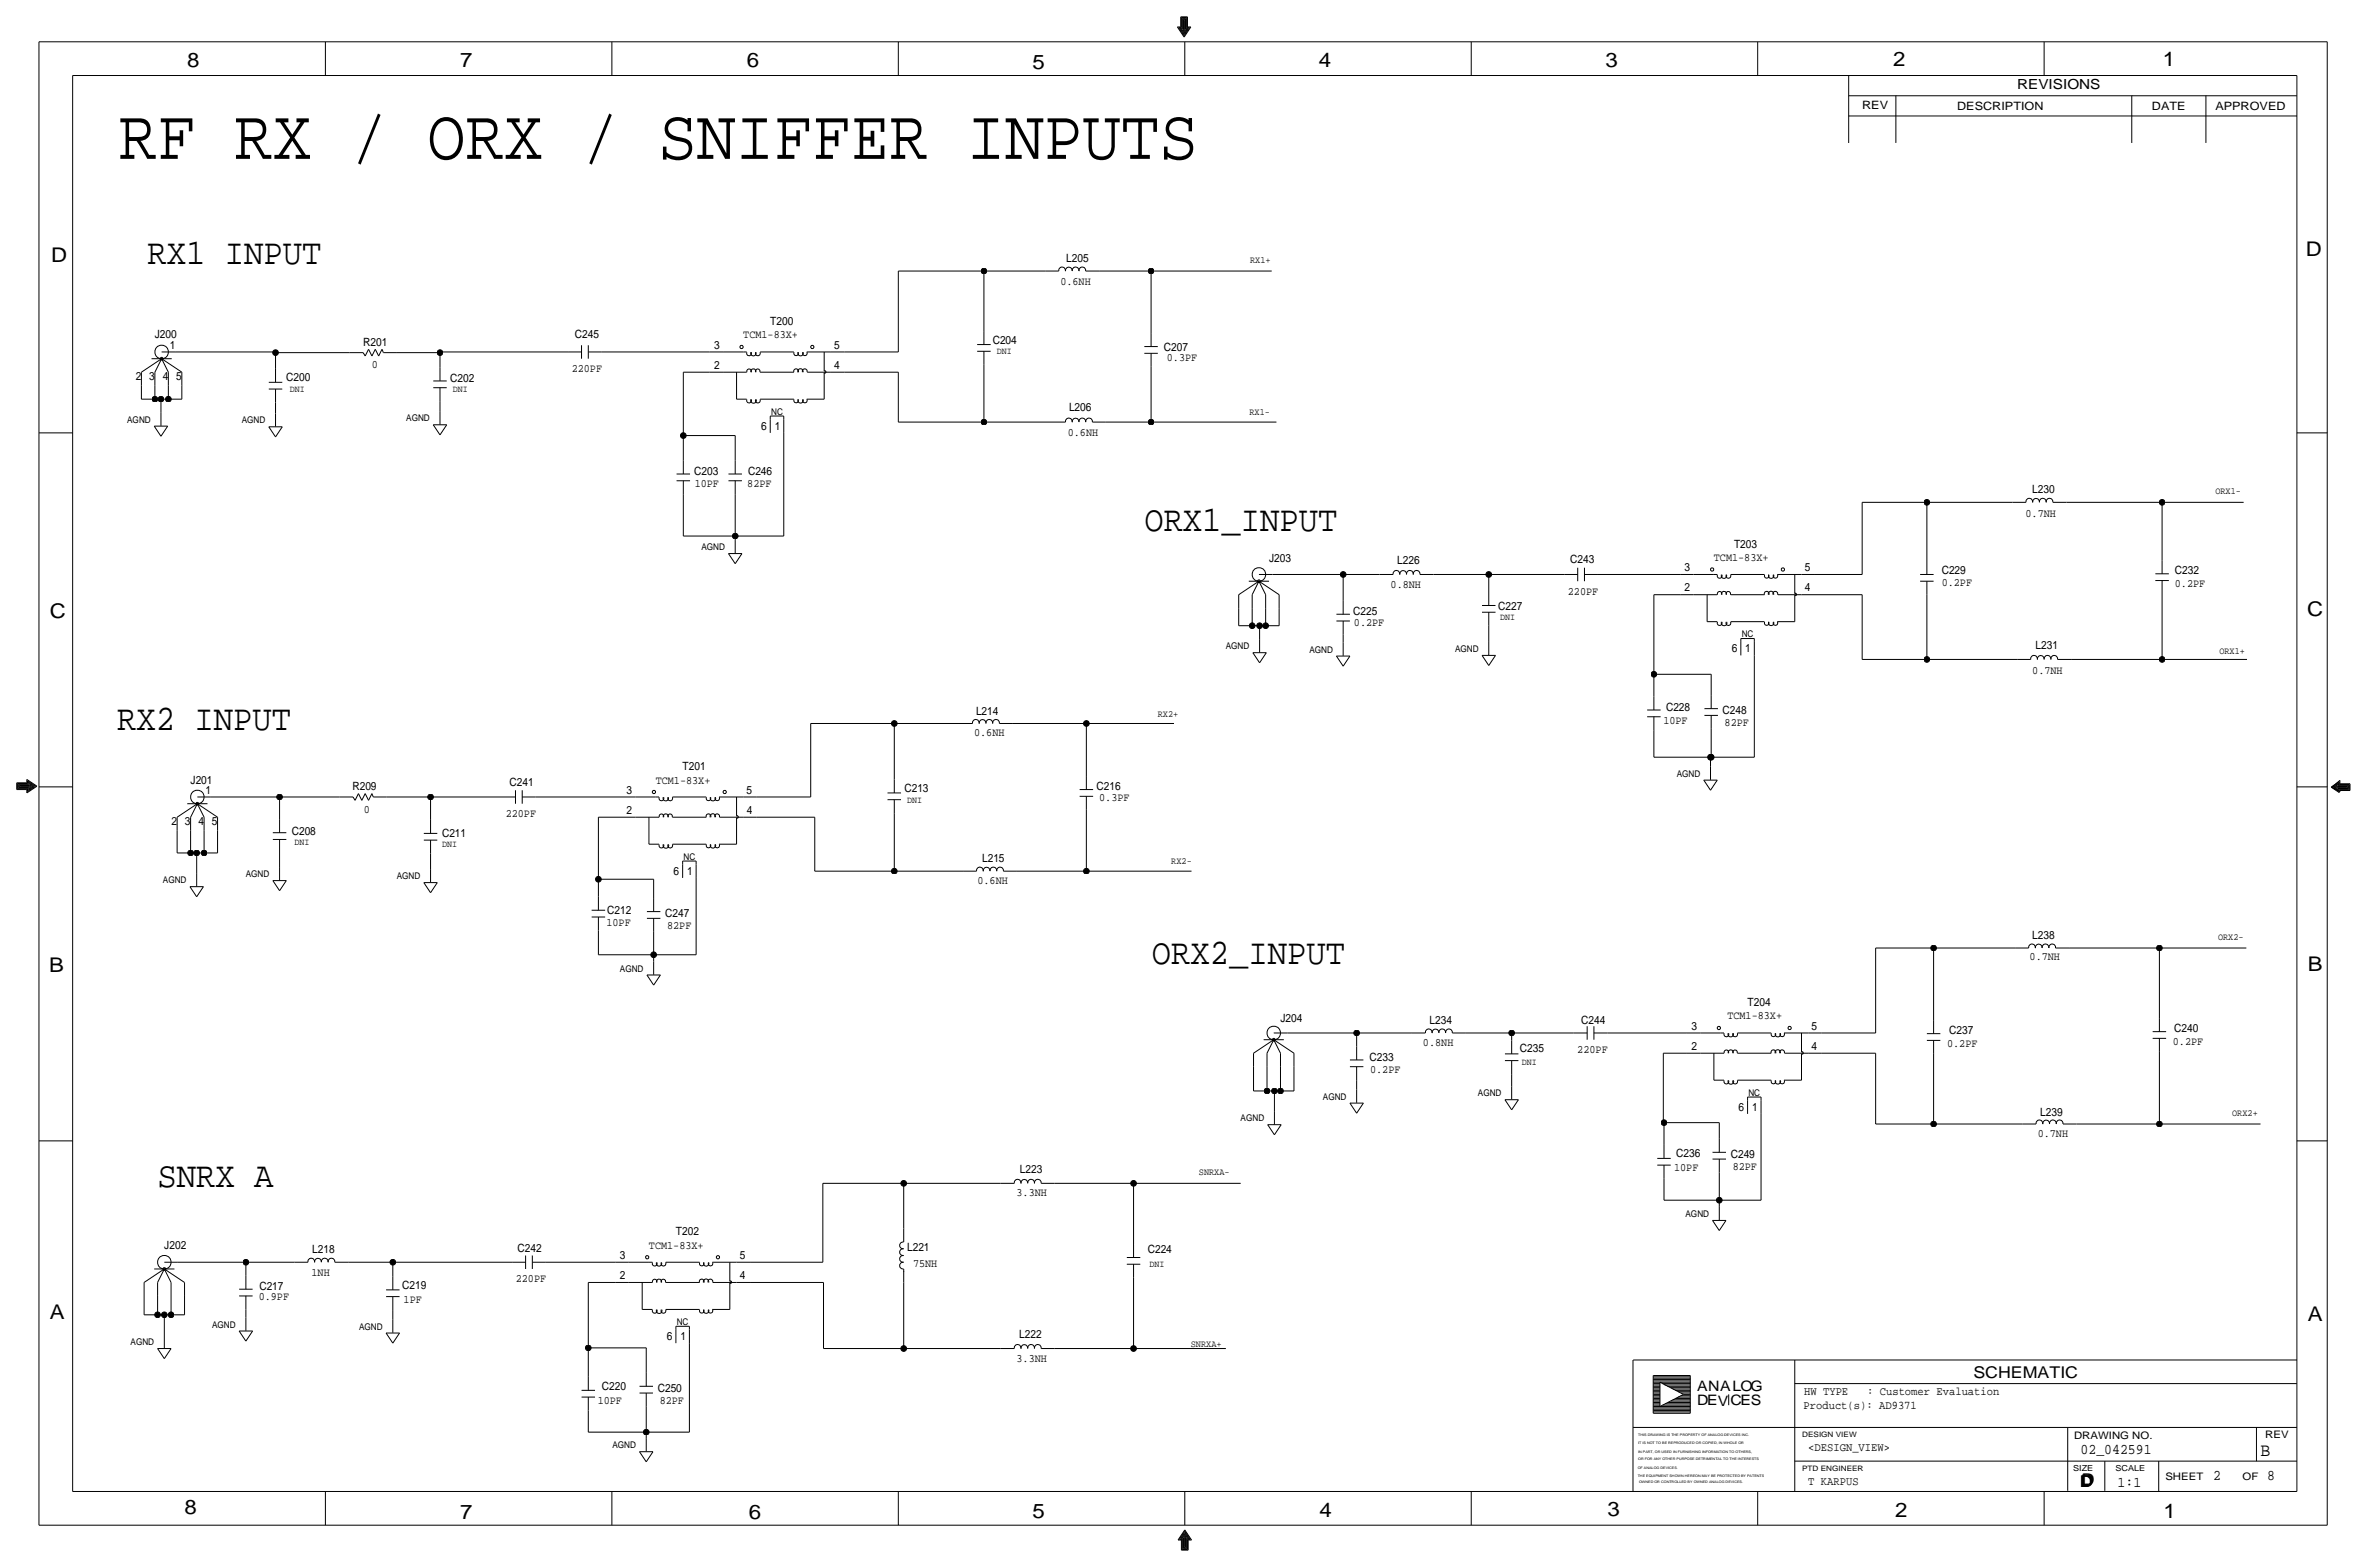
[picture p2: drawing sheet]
<svg xmlns="http://www.w3.org/2000/svg" width="892mm" height="590mm" viewBox="0 0 892 590" stroke-linecap="round" stroke-linejoin="round" font-family="sans-serif">
<defs><g id="words">
<text font-size="27.1" x="44.8" y="59.8">RF RX / ORX / SNIFFER INPUTS</text>
<g font-size="13.6">
<text x="55.6" y="99.6">RX1 INPUT</text>
<text x="431.2" y="200.1">ORX1_INPUT</text>
<text x="44.1" y="275.1">RX2 INPUT</text>
<text x="434" y="363.2">ORX2_INPUT</text>
<text x="59.4" y="447">SNRX A</text>
</g>
<g font-size="7.6">
<text x="70.6" y="25.4">8</text>
<text x="173.4" y="25.4">7</text>
<text x="281.4" y="25.1">6</text>
<text x="389.1" y="26.2">5</text>
<text x="497" y="25.4">4</text>
<text x="605" y="25.1">3</text>
<text x="713.4" y="24.9">2</text>
<text x="815" y="24.9">1</text>
<text x="19.3" y="98.8">D</text>
<text x="868.9" y="96.5">D</text>
<text x="18.8" y="232.7">C</text>
<text x="869.4" y="232.1">C</text>
<text x="869.6" y="365.8">B</text>
<text x="18.5" y="366">B</text>
<text x="18.8" y="496.8">A</text>
<text x="869.6" y="497.6">A</text>
<text x="69.6" y="570.5">8</text>
<text x="173.4" y="572.3">7</text>
<text x="282.2" y="572.3">6</text>
<text x="389.1" y="571.7">5</text>
<text x="497.3" y="571.5">4</text>
<text x="605.7" y="571.2">3</text>
<text x="714.2" y="571.5">2</text>
<text x="815.3" y="572">1</text>
</g>
<text font-size="7" x="851.9" y="548.4">B</text>
<g font-size="6.1">
<text x="743.7" y="518.9">SCHEMATIC</text>
<text x="783.8" y="560.3">D</text>
<text x="784.3" y="559.8">D</text>
</g>
<g font-size="5.6">
<text x="784" y="547.9">02_042591</text>
<text x="834.1" y="557.5">2</text>
<text x="854.4" y="557.5">8</text>
<text x="798" y="560.1">1:1</text>
</g>
<g font-size="5.4">
<text x="639.5" y="524.2">ANALOG</text>
<text x="639.5" y="529.3">DEV</text>
<text x="652.1" y="529.3">CES</text>
</g>
<text font-size="5.2" x="760.2" y="33.5">REVISIONS</text>
<g font-size="4.4">
<text x="679.9" y="525.5">HW TYPE</text>
<text x="703.6" y="525.5">: Customer Evaluation</text>
<text x="679.7" y="530.9">Product(s): AD9371</text>
<text x="681.4" y="546.6">&lt;DESIGN_VIEW&gt;</text>
<text x="681.4" y="559.3">T KARPUS</text>
</g>
<g font-size="4.3">
<text x="701.8" y="41.1">REV</text>
<text x="737.6" y="41.4">DESCRIPTION</text>
<text x="811" y="41.4">DATE</text>
<text x="834.8" y="41.4">APPROVED</text>
<text x="401.8" y="98.8">L205</text>
<text x="399.6" y="107.2">0.6NH</text>
<text x="290.3" y="122.4">T200</text>
<text x="58.4" y="127.5">J200</text>
<text x="64" y="131.6">1</text>
<text x="136.9" y="130.3">R201</text>
<text x="216.6" y="127.5">C245</text>
<text x="269.1" y="131.3">3</text>
<text x="280.1" y="127.5">TCM1-83X+</text>
<text x="314.4" y="131.3">5</text>
<text x="374.1" y="129.5">C204</text>
<text x="438.6" y="132.1">C207</text>
<text x="439.7" y="135.9">0.3PF</text>
<text x="51.2" y="143.3">2</text>
<text x="56.2" y="143.3">3</text>
<text x="61.3" y="143.3">4</text>
<text x="66.4" y="143.3">5</text>
<text x="107.9" y="143.5">C200</text>
<text x="140.2" y="138.7">0</text>
<text x="215.5" y="140.2">220PF</text>
<text x="269.1" y="138.9">2</text>
<text x="314.4" y="138.9">4</text>
<text x="169.6" y="144">C202</text>
<text x="402.9" y="154.7">L206</text>
<text x="286.9" y="161.8">6</text>
<text x="292" y="161.8">1</text>
<text x="402.4" y="164.1">0.6NH</text>
<text x="261.6" y="179.1">C203</text>
<text x="281.9" y="179.1">C246</text>
<text x="261.8" y="183.6">10PF</text>
<text x="281.6" y="183.6">82PF</text>
<text x="765.8" y="185.7">L230</text>
<text x="763.3" y="194.8">0.7NH</text>
<text x="653.5" y="206.2">T203</text>
<text x="478.2" y="211.8">J203</text>
<text x="526.6" y="212.3">L226</text>
<text x="591.8" y="212.1">C243</text>
<text x="634.9" y="215.1">3</text>
<text x="645.9" y="211.3">TCM1-83X+</text>
<text x="680.2" y="215.1">5</text>
<text x="524.1" y="221.5">0.8NH</text>
<text x="731.7" y="220.7">0.2PF</text>
<text x="731.7" y="216.2">C229</text>
<text x="819.6" y="221.2">0.2PF</text>
<text x="819.6" y="216.2">C232</text>
<text x="590.9" y="224">220PF</text>
<text x="634.8" y="222.8">2</text>
<text x="680.2" y="222.8">4</text>
<text x="510" y="231.6">C225</text>
<text x="564.6" y="229.6">C227</text>
<text x="510.2" y="236">0.2PF</text>
<text x="652.6" y="245.6">6</text>
<text x="657.7" y="245.6">1</text>
<text x="767.1" y="244.6">L231</text>
<text x="765.9" y="253.7">0.7NH</text>
<text x="367.8" y="269.2">L214</text>
<text x="627.8" y="268">C228</text>
<text x="649.2" y="269">C248</text>
<text x="626.8" y="272.8">10PF</text>
<text x="649.9" y="273.6">82PF</text>
<text x="367.1" y="277.1">0.6NH</text>
<text x="257.2" y="290.1">T201</text>
<text x="71.8" y="295.1">J201</text>
<text x="77.4" y="299.2">1</text>
<text x="132.8" y="297.7">R209</text>
<text x="192" y="296.2">C241</text>
<text x="236.1" y="299">3</text>
<text x="247.1" y="295.2">TCM1-83X+</text>
<text x="281.4" y="299">5</text>
<text x="340.8" y="298.4">C213</text>
<text x="413.2" y="297.4">C216</text>
<text x="414.2" y="301.8">0.3PF</text>
<text x="64.6" y="310.9">2</text>
<text x="69.7" y="310.9">3</text>
<text x="74.8" y="310.9">4</text>
<text x="79.9" y="310.9">5</text>
<text x="137.1" y="306.3">0</text>
<text x="190.6" y="307.8">220PF</text>
<text x="236.1" y="306.6">2</text>
<text x="281.4" y="306.6">4</text>
<text x="109.9" y="314.5">C208</text>
<text x="166.6" y="315.2">C211</text>
<text x="253.9" y="329.4">6</text>
<text x="258.9" y="329.4">1</text>
<text x="370.1" y="324.9">L215</text>
<text x="368.4" y="333">0.6NH</text>
<text x="228.8" y="344.4">C212</text>
<text x="250.7" y="345.4">C247</text>
<text x="228.5" y="349">10PF</text>
<text x="251.4" y="350">82PF</text>
<text x="765.8" y="353.6">L238</text>
<text x="764.9" y="361.7">0.7NH</text>
<text x="658.6" y="379">T204</text>
<text x="482.5" y="385.1">J204</text>
<text x="538.8" y="385.8">L234</text>
<text x="595.8" y="385.6">C244</text>
<text x="637.4" y="387.9">3</text>
<text x="651" y="384">TCM1-83X+</text>
<text x="682.7" y="387.9">5</text>
<text x="734.5" y="389.6">C237</text>
<text x="819.4" y="388.9">C240</text>
<text x="536.3" y="394.2">0.8NH</text>
<text x="637.4" y="395.5">2</text>
<text x="682.7" y="395.5">4</text>
<text x="733.8" y="394.5">0.2PF</text>
<text x="818.8" y="393.7">0.2PF</text>
<text x="516.1" y="399.5">C233</text>
<text x="572.7" y="396.2">C235</text>
<text x="594.4" y="396.8">220PF</text>
<text x="516.3" y="404.4">0.2PF</text>
<text x="655.2" y="418.3">6</text>
<text x="660.3" y="418.3">1</text>
<text x="768.9" y="420.4">L239</text>
<text x="767.9" y="428.2">0.7NH</text>
<text x="631.6" y="435.9">C236</text>
<text x="652.2" y="436.1">C249</text>
<text x="384.3" y="442">L223</text>
<text x="630.9" y="440.9">10PF</text>
<text x="653" y="440.7">82PF</text>
<text x="383.1" y="450.6">3.3NH</text>
<text x="254.7" y="465.3">T202</text>
<text x="61.9" y="470.4">J202</text>
<text x="117.6" y="471.9">L218</text>
<text x="195" y="471.7">C242</text>
<text x="244.6" y="470.4">TCM1-83X+</text>
<text x="341.8" y="471.4">L221</text>
<text x="432.5" y="471.9">C224</text>
<text x="233.5" y="474.2">3</text>
<text x="278.8" y="474.2">5</text>
<text x="344.1" y="477.3">75NH</text>
<text x="97.7" y="485.9">C217</text>
<text x="117.4" y="480.6">1NH</text>
<text x="151.6" y="485.6">C219</text>
<text x="194.4" y="483.1">220PF</text>
<text x="233.5" y="481.8">2</text>
<text x="278.8" y="481.8">4</text>
<text x="97.5" y="489.7">0.9PF</text>
<text x="152.1" y="490.7">1PF</text>
<text x="251.3" y="504.7">6</text>
<text x="256.4" y="504.7">1</text>
<text x="384.1" y="504.2">L222</text>
<text x="383.1" y="513.1">3.3NH</text>
<text x="226.8" y="523.7">C220</text>
<text x="247.9" y="524.3">C250</text>
<text x="225.2" y="529.1">10PF</text>
<text x="248.6" y="528.8">82PF</text>
</g>
<g font-size="3.9">
<text x="781.6" y="542.1">DRAWING NO.</text>
<text x="853.6" y="541.8">REV</text>
<text x="816" y="557.4">SHEET</text>
<text x="845.1" y="557.5">OF</text>
</g>
<g font-size="3.6">
<text x="471.1" y="99.1">RX1+</text>
<text x="470.9" y="156.2">RX1-</text>
<text x="834.8" y="186.2">ORX1-</text>
<text x="836.4" y="246.4">ORX1+</text>
<text x="436.3" y="270.3">RX2+</text>
<text x="441.4" y="325.6">RX2-</text>
<text x="835.9" y="354.1">ORX2-</text>
<text x="841.2" y="420.4">ORX2+</text>
<text x="451.8" y="442.7">SNRXA-</text>
<text x="448.8" y="507.5">SNRXA+</text>
</g>
<g font-size="3.5">
<text x="375.6" y="133.3">DNI</text>
<text x="109.2" y="147.6">DNI</text>
<text x="170.6" y="147.8">DNI</text>
<text x="47.9" y="159.3">AGND</text>
<text x="91.1" y="159.5">AGND</text>
<text x="153.1" y="158.7">AGND</text>
<text x="290.6" y="156.2">NC</text>
<text x="264.3" y="207.3">AGND</text>
<text x="565.4" y="233.7">DNI</text>
<text x="462" y="244.6">AGND</text>
<text x="493.4" y="245.9">AGND</text>
<text x="548.3" y="245.6">AGND</text>
<text x="656.3" y="240">NC</text>
<text x="631.9" y="292.6">AGND</text>
<text x="341.8" y="302.5">DNI</text>
<text x="110.9" y="318.3">DNI</text>
<text x="166.6" y="319">DNI</text>
<text x="257.6" y="323.8">NC</text>
<text x="61.4" y="332.7">AGND</text>
<text x="92.6" y="330.5">AGND</text>
<text x="149.5" y="331.2">AGND</text>
<text x="233.6" y="366">AGND</text>
<text x="573.5" y="401.1">DNI</text>
<text x="556.9" y="413">AGND</text>
<text x="658.9" y="412.8">NC</text>
<text x="498.5" y="414.3">AGND</text>
<text x="467.5" y="422.4">AGND</text>
<text x="635.2" y="458.5">AGND</text>
<text x="433.2" y="477.3">DNI</text>
<text x="79.9" y="500.1">AGND</text>
<text x="135.3" y="500.9">AGND</text>
<text x="255" y="499.1">NC</text>
<text x="49.2" y="506.7">AGND</text>
<text x="230.8" y="545.6">AGND</text>
</g>
<g font-size="3.1">
<text x="781.3" y="554">SIZE</text>
<text x="797.3" y="554">SCALE</text>
</g>
<g font-size="2.8">
<text x="679.1" y="541.3">DESIGN VIEW</text>
<text x="679.1" y="554">PTD ENGINEER</text>
</g>
<g font-size="1.3">
<text x="617.3" y="541.1">THIS DRAWING IS THE PROPERTY OF ANALOG DEVICES INC.</text>
<text x="617.3" y="543.9">IT IS NOT TO BE REPRODUCED OR COPIED, IN WHOLE OR</text>
<text x="617.3" y="547.2">IN PART, OR USED IN FURNISHING INFORMATION TO OTHERS,</text>
<text x="617.3" y="550">OR FOR ANY OTHER PURPOSE DETRIMENTAL TO THE INTERESTS</text>
<text x="617.2" y="553.2">OF ANALOG DEVICES.</text>
<text x="617.2" y="556.3">THE EQUIPMENT SHOWN HEREON MAY BE PROTECTED BY PATENTS</text>
<text x="617.7" y="558.8">OWNED OR CONTROLLED BY OWNED ANALOG DEVICES.</text>
</g>
</g></defs>
<g fill="none" stroke="#000" stroke-width=".38">
<path d="M14.7 15.7v558.8zM14.7 15.7h862.3zM122.6 15.7v12.7zM230.6 15.7v12.7zM338.5 15.7v12.7zM443.7 10.2h1.3zM443.7 10.2l2.5 3.8zM444.2 10.4h1zM444.2 10.4l2 3.1zM444.7 10.7l1.5 2.3zM444.7 10.7h.8zM445 6.4h2.5z"/>
<path d="M445 6.4v3.8zM445.2 6.6v3.8zM445.2 6.6h2zM445.2 10.9h.5zM445.2 10.9l1 1.5zM445.5 6.9v3.8zM445.5 6.9h1.5zM445.7 11.2l.5 .7zM445.7 11.2h.3zM445.7 7.1v3.8zM445.7 7.1h1zM446 7.4v3.8z"/>
<path d="M446 7.4h.5zM446.2 7.6v4.1zM446.5 11.2h.2zM446.5 7.4v3.8zM446.5 15.7v12.7zM446.7 10.9h.5zM446.7 11.2l-.5 .7zM446.7 7.1v3.8zM447 10.7h.8zM447 6.9v3.8zM447.2 10.4h1.1zM447.2 6.6v3.8z"/>
<path d="M447.2 10.9l-1 1.5zM447.5 10.2h1.3zM447.5 6.4v3.8zM447.8 10.7l-1.6 2.3zM448.3 10.4l-2.1 3.1zM448.8 10.2l-2.6 3.8zM554.4 15.7v12.7zM662.4 15.7v12.7zM770.3 15.7v12.7zM877 15.7v558.8zM27.4 28.4h838.2zM27.4 28.4v533.4z"/>
<path d="M696.7 36.1h168.9zM696.7 28.4v25.4zM714.5 36.1v17.7zM803.4 36.1v17.7zM831.3 36.1v17.7zM865.6 28.4v533.4zM696.7 43.7h168.9zM338.5 102.1h32.3zM338.5 102.1v30.5zM370.8 102.1v22.6zM370.8 102.1h23.1zM393.9 102.1h5.1z"/>
<path d="M399 102.1a1.27 1.27 0 0 1 1.3-1.5 1.27 1.27 0 0 1 1.2 1.6M401.5 102.1a1.26 1.26 0 0 1 1.3-1.5 1.26 1.26 0 0 1 1.2 1.5M404.1 102.1a1.27 1.27 0 0 1 1.2-1.5 1.27 1.27 0 0 1 1.3 1.5M406.6 102.1a1.27 1.27 0 0 1 1.2-1.5 1.27 1.27 0 0 1 1.3 1.5M409.1 102.1h5.1zM414.2 102.1h19.6zM433.8 102.1h45.4zM433.8 102.1v23.4zM57.1 135.1h7.6zM60.9 132.6h5.1zM60.9 135.1l2.5 5.1zM60.9 135.1l7.6 5.1z"/>
<path d="M60.9 135.1l-2.5 5.1zM66 132.6h37.8zM103.8 132.6v.2zM103.8 132.8v6.1zM103.8 138.9v5.1zM103.8 132.8h28zM131.8 132.8h5.1zM136.9 132.8l.7 1.3zM138.9 131.6l1.3 2.5zM138.9 131.6l-1.3 2.5zM141.4 131.6l-1.2 2.5zM141.4 131.6l1.3 2.5z"/>
<path d="M144 131.6l-1.3 2.5zM144 131.6l.5 1.2zM144.5 132.8h5.1zM149.6 132.8h16.2zM165.8 132.8v5.6zM165.8 132.8h.3zM165.8 138.4v5.1zM166.1 132.6v.2zM166.1 132.6h48zM214.1 132.6h5.1zM219.2 130v5.1zM221.7 132.6h5.1z"/>
<path d="M221.7 130v5.1zM226.8 132.6h40.6zM267.4 132.6h5.1zM272.5 132.6h7.6zM280.1 132.6h1.3zM281.5 132.7a.9 .9 0 0 0 .8 1.3 .9 .9 0 0 0 .8-1.3M283 132.6a1 1 0 0 0 .8 1.5 1 1 0 0 0 1-1.4 .9 .9 0 0 0 .8 1.3 .9 .9 0 0 0 .8-1.3M286.5 132.6h12.7zM299.3 132.7a.86 .86 0 0 0 .7 1.3 .86 .86 0 0 0 .7-1.4 1 1 0 0 0 .9 1.5 1 1 0 0 0 1-1.4 .85 .85 0 0 0 .7 1.3 .85 .85 0 0 0 .7-1.3M304 132.6h9.1zM310.5 139.8a.47 .47 0 0 1 .6 0 .47 .47 0 0 1 0 .6 .47 .47 0 0 1-.6 .1M310.6 132.6v7.1z"/>
<path d="M313.1 132.6h5.1zM318.2 132.6h20.3zM368.2 129.8h5.1zM368.2 132.3h5.1zM370.8 137.4v21.6zM370.8 132.3v5.1zM370.8 124.7v5.1zM431.2 133.1h5.1zM431.2 130.6h5.1zM433.8 138.2v20.8zM433.8 133.1v5.1zM433.8 125.5v5.1z"/>
<path d="M53.3 150.4h5.1zM53.3 145.3v5.1zM53.3 140.2v5.1zM53.3 140.2l7.6-5.1zM58.4 150.4h2.3zM58.4 145.3v5.1zM58.4 140.2v5.1zM60.7 150.4h2.7zM60.7 150.4v5zM60.7 155.4v5zM63.4 150.4h5.1zM63.4 145.3v5.1z"/>
<path d="M63.4 140.2v5.1zM68.5 145.3v5.1zM68.5 140.2v5.1zM101.3 144h5.1zM101.3 146.6h5.1zM103.8 151.6v4.1zM103.8 146.6v5zM103.8 155.7v5zM163.3 143.5h5.1zM163.3 146h5.1zM165.8 151.1v3.8zM165.8 146.1v5z"/>
<path d="M165.8 154.9v5zM257.5 140.2h9.9zM257.5 140.2v23.9zM267.4 140.2h5.1zM272.5 140.2h8.9zM277.6 140.2v10.2zM277.6 150.4h3.8zM281.5 140.2a.86 .86 0 0 1 .8-1.2 .86 .86 0 0 1 .8 1.2M281.5 150.5a.9 .9 0 0 0 .8 1.3 .9 .9 0 0 0 .8-1.3M283 150.4a1.07 1.07 0 0 0 .9 1.5 1.07 1.07 0 0 0 1-1.5M283 140.2a.97 .97 0 0 1 .9-1.2 .97 .97 0 0 1 .9 1.2M284.7 140.2a.86 .86 0 0 1 .8-1.2 .86 .86 0 0 1 .8 1.2"/>
<path d="M284.8 150.5a.9 .9 0 0 0 .8 1.3 .9 .9 0 0 0 .8-1.3M286.5 150.4h12.7zM286.5 140.2h12.7zM290.3 158v5.1zM290.3 156.7h5.1zM290.3 156.7v1.3zM295.4 158v5.1zM295.4 156.7v1.3zM299.2 140.2a.9 .9 0 0 1 .8-1.2 .9 .9 0 0 1 .8 1.2M299.3 150.5a.86 .86 0 0 0 .7 1.2 .86 .86 0 0 0 .7-1.3 1 1 0 0 0 .9 1.4 1 1 0 0 0 1-1.3 .85 .85 0 0 0 .7 1.2 .85 .85 0 0 0 .7-1.2M302.4 140.2a.9 .9 0 0 1 .9-1.2 .9 .9 0 0 1 .8 1.2M302.6 140.2a1.03 1.03 0 0 0-1-1.3 1.03 1.03 0 0 0-1 1.4"/>
<path d="M304 150.4h6.6zM304.2 140.2h8.9zM310.6 140.5v9.9zM313.1 140.2h5.1zM318.2 140.2h20.3zM338.5 159h32.3zM338.5 140.2v18.8zM370.8 159h25.6zM396.4 159h5.1zM401.5 159a1.27 1.27 0 0 1 1.3-1.5 1.27 1.27 0 0 1 1.2 1.6M404.1 159a1.26 1.26 0 0 1 1.2-1.5 1.26 1.26 0 0 1 1.3 1.5M406.6 159a1.27 1.27 0 0 1 1.3-1.5 1.27 1.27 0 0 1 1.2 1.5"/>
<path d="M409.1 159a1.27 1.27 0 0 1 1.3-1.5 1.27 1.27 0 0 1 1.2 1.5M411.7 159h5.1zM416.8 159h17zM433.8 159h47.2zM14.7 163.1h12.7zM58.1 160.5h5.1zM58.1 160.5l2.6 3.8zM63.2 160.5l-2.5 3.8zM101.3 160.8h5.1zM101.3 160.8l2.5 3.8zM106.4 160.8l-2.6 3.8zM163.3 160l2.5 3.8z"/>
<path d="M163.3 160h5.1zM168.4 160l-2.6 3.8zM255 178.6h5zM257.5 164.1v9.4zM257.5 173.5v5.1zM257.5 164.1h19.6zM274.5 178.6h5.1zM277.1 164.1v9.4zM277.1 173.5v5.1zM295.4 163.1v38.8zM865.6 163.1h11.4zM255 181.1h5z"/>
<path d="M257.5 186.2v15.7zM257.5 181.1v5.1zM274.5 181.1h5.1zM277.1 186.2v15.7zM277.1 181.1v5.1zM701.8 189.2h24.3zM701.8 189.2v27.2zM726.1 189.2h32.3zM726.1 189.2v22.1zM758.4 189.2h5.1zM763.5 189.2a1.27 1.27 0 0 1 1.2-1.5 1.27 1.27 0 0 1 1.3 1.6M766 189.2a1.26 1.26 0 0 1 1.3-1.4 1.26 1.26 0 0 1 1.2 1.4"/>
<path d="M768.6 189.2a1.27 1.27 0 0 1 1.2-1.5 1.27 1.27 0 0 1 1.2 1.5M771.1 189.2a1.27 1.27 0 0 1 1.2-1.5 1.27 1.27 0 0 1 1.3 1.5M773.6 189.2h5.1zM778.7 189.2h36.1zM814.8 189.2h30.7zM814.8 189.2v21.9zM257.5 201.9h19.6zM274.5 208.5l2.6 3.8zM274.5 208.5h5.1zM277.1 201.9v1.6zM277.1 203.5v4.9zM277.1 201.9h18.3z"/>
<path d="M279.6 208.5l-2.5 3.8zM470.6 218.9h7.6zM474.4 216.4h5.1zM474.4 218.9l2.6 5.1zM474.4 218.9l7.6 5.1zM474.4 218.9l-2.5 5.1zM479.5 216.4h26.7zM506.2 216.4v9.9zM506.2 216.4h13.7zM519.9 216.4h5.1zM525 216.4a1.27 1.27 0 0 1 1.2-1.5 1.27 1.27 0 0 1 1.3 1.6M527.5 216.4a1.26 1.26 0 0 1 1.3-1.5 1.26 1.26 0 0 1 1.2 1.5"/>
<path d="M530 216.4a1.27 1.27 0 0 1 1.3-1.5 1.27 1.27 0 0 1 1.2 1.5 1.29 1.29 0 0 1 1.3-1.5 1.29 1.29 0 0 1 1.3 1.5M535.1 216.4h5.1zM540.2 216.4h20.8zM561 216.4h28.5zM561 216.4v6.6zM589.5 216.4h5.1zM594.6 213.9v5zM597.1 216.4h5.1zM597.1 213.9v5zM602.2 216.4h31zM633.2 216.4h5.1zM638.3 216.4h7.6z"/>
<path d="M645.9 216.4h1.2zM647.2 216.5a.9 .9 0 0 0 .8 1.3 .9 .9 0 0 0 .8-1.3M648.7 216.5a1.02 1.02 0 0 0 1 1.4 1.02 1.02 0 0 0 .9-1.4M650.5 216.5a.9 .9 0 0 0 .8 1.3 .9 .9 0 0 0 .8-1.3M652.2 216.4h12.7zM665 216.5a.86 .86 0 0 0 .8 1.3 .86 .86 0 0 0 .7-1.3 1 1 0 0 0 .9 1.4 1 1 0 0 0 .9-1.4 .85 .85 0 0 0 .8 1.3 .85 .85 0 0 0 .7-1.3M669.7 216.4h9.2zM676.4 216.4v7.1zM678.9 216.4h5.1zM684 216.4h17.8zM723.6 216.4h5.1zM723.6 218.9h5.1z"/>
<path d="M726.1 218.9v5.1zM726.1 211.3v5.1zM812.2 216.2h5.1zM812.2 218.7h5.1zM814.8 218.7v5.1zM814.8 211.1v5.1zM466.8 235.7h5.1zM466.8 229.1v6.6zM466.8 224v5.1zM466.8 224l7.6-5.1zM471.9 229.1v6.6zM471.9 224v5.1z"/>
<path d="M471.9 235.7h2.8zM474.7 235.7h2.3zM474.7 235.7v5.1zM477 235.7h5zM477 229.1v6.6zM477 224v5.1zM482 229.1v6.6zM482 224v5.1zM503.6 231.4h5.1zM503.6 233.9h5.1zM506.2 239v3.1zM506.2 233.9v5.1z"/>
<path d="M506.2 226.3v5.1zM558.5 228.1h5.1zM558.5 230.6h5.1zM561 235.7v6.1zM561 230.6v5.1zM561 223v5.1zM623.3 224v30zM623.3 224h9.9zM633.2 224h5.1zM638.3 224h8.8zM643.3 224v10.2zM643.3 234.2h3.8z"/>
<path d="M647.2 224a.86 .86 0 0 1 .8-1.2 .86 .86 0 0 1 .8 1.2M647.2 234.3a.9 .9 0 0 0 .8 1.3 .9 .9 0 0 0 .8-1.3M648.7 234.2a1.07 1.07 0 0 0 1 1.5 1.07 1.07 0 0 0 1-1.5M648.7 224a.97 .97 0 0 1 1-1.2 .97 .97 0 0 1 .9 1.2M650.5 224a.86 .86 0 0 1 .8-1.2 .86 .86 0 0 1 .8 1.2M650.5 234.3a.9 .9 0 0 0 .8 1.3 .9 .9 0 0 0 .8-1.3M652.2 234.2h12.7zM652.2 224h12.7zM664.9 224a.9 .9 0 0 1 .9-1.2 .9 .9 0 0 1 .8 1.2M665 234.3a.85 .85 0 0 0 .8 1.3 .85 .85 0 0 0 .7-1.3M666.5 234.2a1.02 1.02 0 0 0 .9 1.5 1.02 1.02 0 0 0 1-1.5M668.2 224a.9 .9 0 0 1 .8-1.2 .9 .9 0 0 1 .8 1.2"/>
<path d="M668.3 234.3a.85 .85 0 0 0 .8 1.3 .85 .85 0 0 0 .7-1.3M668.4 224a1.03 1.03 0 0 0-1-1.2 1.03 1.03 0 0 0-1 1.3M669.7 234.2h6.7zM670 224h8.9zM676.2 223.6a.47 .47 0 0 1 .7 0 .47 .47 0 0 1 0 .7 .47 .47 0 0 1-.7 0M676.4 224.3v9.9zM678.9 224h5.1zM684 224h17.8zM701.8 224v24.4zM726.1 224v24.4zM814.8 223.8v24.6zM472.1 245.9l2.6 3.8z"/>
<path d="M472.1 245.9h5.1zM474.7 240.8v5zM477.2 245.9l-2.5 3.8zM503.6 247.1h5.1zM503.6 247.1l2.6 3.9zM506.2 242.1v4.9zM508.7 247.1l-2.5 3.9zM558.5 246.9h5.1zM558.5 246.9l2.5 3.8zM561 241.8v5zM563.6 246.9l-2.6 3.8zM623.3 254v8.4z"/>
<path d="M623.3 254h21.6zM644.9 254v7.9zM656 241.8v5.1zM656 240.5h5.1zM656 240.5v1.3zM661.1 246.9v38.3zM661.1 241.8v5.1zM661.1 240.5v1.3zM701.8 248.4h24.3zM726.1 248.4h34.1zM760.2 248.4h5.1zM765.3 248.4a1.27 1.27 0 0 1 1.2-1.5 1.27 1.27 0 0 1 1.2 1.6"/>
<path d="M767.8 248.4a1.26 1.26 0 0 1 1.2-1.5 1.26 1.26 0 0 1 1.3 1.5M770.3 248.4a1.27 1.27 0 0 1 1.3-1.5 1.27 1.27 0 0 1 1.2 1.5M772.9 248.4a1.27 1.27 0 0 1 1.2-1.5 1.27 1.27 0 0 1 1.3 1.5M775.4 248.4h5.1zM780.5 248.4h34.3zM814.8 248.4h32zM305.5 272.5v27.7zM305.5 272.5h31.5zM337 272.5h24.4zM337 272.5v21.1zM361.4 272.5h5.1zM366.5 272.5a1.27 1.27 0 0 1 1.2-1.5 1.27 1.27 0 0 1 1.3 1.6"/>
<path d="M369 272.5a1.26 1.26 0 0 1 1.3-1.4 1.26 1.26 0 0 1 1.2 1.4M371.6 272.5a1.27 1.27 0 0 1 1.2-1.5 1.27 1.27 0 0 1 1.2 1.5M374.1 272.5a1.27 1.27 0 0 1 1.2-1.5 1.27 1.27 0 0 1 1.3 1.5M376.6 272.5h5.1zM381.7 272.5h27.7zM409.4 272.5h33zM409.4 272.5v19.9zM620.7 267.5h5.1zM620.7 270h5.1zM623.3 275.1v10.1zM623.3 270v5.1zM623.3 262.4v5.1z"/>
<path d="M642.3 269.5h5.1zM642.3 267h5.1zM644.9 274.6v10.6zM644.9 269.5v5.1zM644.9 261.9v5.1zM6.3 294.9h3.8zM6.3 294.9v2.5zM6.3 297.4h3.8zM6.6 297.2h3.8zM6.6 295.1v2.1zM6.6 295.1h3.8zM6.8 295.4v1.5z"/>
<path d="M6.8 295.4h3.8zM6.8 296.9h3.8zM7.1 296.7h3.8zM7.1 295.7v1zM7.1 295.7h3.8zM7.3 296.4h3.8zM7.3 295.9v.5zM7.3 295.9h3.8zM7.6 296.2h4zM10.1 297.4v1.3zM10.1 298.7l3.8-2.5zM10.1 293.6v1.3z"/>
<path d="M10.1 293.6l3.8 2.6zM10.4 298.2l3-2zM10.4 297.2v1zM10.4 294.1v1zM10.4 294.1l3 2.1zM10.6 297.7l2.3-1.5zM10.6 296.9v.8zM10.6 294.6v.8zM10.6 294.6l2.3 1.6zM10.9 295.1v.6zM10.9 295.1l1.5 1.1zM10.9 296.7v.5z"/>
<path d="M10.9 297.2l1.5-1zM11.1 296.7l.8-.5zM11.1 295.7v.2zM11.1 295.7l.8 .5zM11.1 296.4v.3zM14.7 296.4h12.7zM135.1 299l-1.3 2.5zM135.1 299l1.2 2.5zM137.6 299l-1.3 2.5zM137.6 299l1.3 2.5zM140.2 299l-1.3 2.5zM140.2 299l.5 1.2z"/>
<path d="M194.3 297.7v5.1zM196.8 297.7v5.1zM334.5 298.7h5zM337 293.6v5.1zM406.9 297.4h5zM406.9 300h5zM409.4 300v5.1zM409.4 292.4v5zM623.3 285.2h21.3zM642.1 293.9l2.5 3.8zM642.1 293.9h5zM644.6 285.2v3.6z"/>
<path d="M644.6 288.8v5zM644.6 285.2h.3zM644.9 285.2h16.2zM647.1 293.9l-2.5 3.8zM865.6 296.4h11.4zM878.5 296.5l3-2zM878.5 296.5l3 2.1zM878.7 296.5l3.1-2.5zM878.7 296.5l3.1 1.8zM879 296.5l2.3 1.5zM879 296.5l2.3-1.5zM879.5 296.5l1.5-1z"/>
<path d="M879.5 296.5l1.5 1zM880 296.5l.8-.5zM880 296.5l.8 .5zM880.3 296.5h4zM880.8 296.8h3.8zM880.8 296.3h3.8zM880.8 296v.3zM880.8 296.8v.2zM881 297h3.8zM881 296h3.8zM881 295.5v.5zM881 297v.5z"/>
<path d="M881.3 295.8h3.8zM881.3 295v.8zM881.3 297.3v.7zM881.3 297.3h3.8zM881.5 295.5h3.8zM881.5 294.5v1zM881.5 297.5v1.1zM881.5 297.5h3.8zM881.8 297.8h3.8zM881.8 297.8v.5zM881.8 294v1.2zM881.8 295.2h3.8z"/>
<path d="M884.6 296.3v.5zM884.8 296v1zM885.1 295.8v1.5zM885.3 295.5v2zM885.6 295.2v2.6zM66.8 307.8l7.6-5zM66.8 312.9v8.4zM66.8 307.8v5.1zM70.6 302.8h7.6zM71.8 312.9v8.4zM71.8 307.8v5.1zM74.4 302.8l2.5 5z"/>
<path d="M74.4 302.8l7.6 5zM74.4 302.8l-2.6 5zM74.4 300.2h5.1zM76.9 312.9v8.4zM76.9 307.8v5.1zM79.5 300.2h25.9zM82 312.9v8.4zM82 307.8v5.1zM102.8 313.7h5.1zM102.8 316.2h5.1zM105.4 300.2h22.6zM105.4 300.2v8.4z"/>
<path d="M105.4 316.2v5.1zM105.4 308.6v5.1zM128 300.2h5zM133 300.2l.8 1.3zM140.7 300.2h5zM145.7 300.2h16.6zM159.7 313.9h5.1zM159.7 316.5h5.1zM162.3 300.2h26.9zM162.3 300.2v8.7zM162.3 316.5v5.1zM162.3 308.9v5z"/>
<path d="M189.2 300.2h5.1zM196.8 300.2h5.1zM201.9 300.2h32.5zM225.5 307.8h8.9zM225.5 307.8v23.4zM234.4 307.8h5.1zM234.4 300.2h5.1zM239.5 307.8h8.9zM239.5 300.2h7.6zM244.6 318h3.8zM244.6 307.8v10.2zM247.1 300.2h1.3z"/>
<path d="M248.5 307.8a.86 .86 0 0 1 .8-1.2 .86 .86 0 0 1 .7 1.2M248.5 318.1a.9 .9 0 0 0 .8 1.3 .9 .9 0 0 0 .7-1.3M248.5 300.3a.9 .9 0 0 0 .8 1.4 .9 .9 0 0 0 .7-1.4M249.9 318.1a1.07 1.07 0 0 0 1 1.4 1.07 1.07 0 0 0 1-1.4M249.9 300.3a1.02 1.02 0 0 0 1 1.4 1.02 1.02 0 0 0 .9-1.4M249.9 307.8a.97 .97 0 0 1 1-1.2 .97 .97 0 0 1 .9 1.2M251.7 307.8a.86 .86 0 0 1 .8-1.2 .86 .86 0 0 1 .8 1.2M251.8 318.1a.9 .9 0 0 0 .8 1.3 .9 .9 0 0 0 .7-1.3M251.8 300.3a.9 .9 0 0 0 .8 1.4 .9 .9 0 0 0 .7-1.4M253.4 318h12.7zM253.4 307.8h12.7zM253.4 300.2h12.7z"/>
<path d="M266.1 307.8a.9 .9 0 0 1 .9-1.2 .9 .9 0 0 1 .8 1.2M266.2 318.1a.85 .85 0 0 0 .8 1.3 .85 .85 0 0 0 .7-1.3M266.2 300.3a.85 .85 0 0 0 .8 1.3 .85 .85 0 0 0 .7-1.3M267.7 318.1a1.02 1.02 0 0 0 1 1.4 1.02 1.02 0 0 0 .9-1.4M267.7 300.3a1.02 1.02 0 0 0 1 1.4 1.02 1.02 0 0 0 .9-1.4M269.4 307.8a.9 .9 0 0 1 .8-1.2 .9 .9 0 0 1 .9 1.2M269.5 318.1a.85 .85 0 0 0 .8 1.3 .85 .85 0 0 0 .7-1.3M269.5 300.3a.85 .85 0 0 0 .8 1.3 .85 .85 0 0 0 .7-1.3M269.6 307.8a1.03 1.03 0 0 0-1-1.2 1.03 1.03 0 0 0-1 1.3M271 300.2h9.1zM271 318h6.6zM271.2 307.8h8.9z"/>
<path d="M277.5 307.4a.47 .47 0 0 1 .6 .1 .47 .47 0 0 1 0 .6 .47 .47 0 0 1-.6 .1M277.6 300.2v7.1zM277.6 308.1v9.9zM280.1 300.2h5.1zM280.1 307.8h5.1zM285.2 300.2h20.3zM285.2 307.8h21.8zM307 307.8v20.4zM334.5 301.2h5zM337 306.3v21.9zM337 301.2v5.1zM409.4 305.1v23.1z"/>
<path d="M66.8 321.3h5zM71.6 334l2.5 3.8zM71.6 334h5.1zM71.8 321.3h2.3zM74.1 321.3h2.8zM74.1 321.3v7.6zM74.1 328.9v5zM76.7 334l-2.6 3.8zM76.9 321.3h5.1zM102.8 331.7h5.1zM102.8 331.7l2.6 3.8zM105.4 321.3v5.3z"/>
<path d="M105.4 326.6v5zM107.9 331.7l-2.5 3.8zM159.7 332.5h5.1zM159.7 332.5l2.6 3.8zM162.3 321.6v5.8zM162.3 327.4v5zM164.8 332.5l-2.5 3.8zM225.5 331.2h20.8zM225.5 331.2v6.6zM225.5 337.8v5.1zM246.3 331.2v7.1zM246.3 338.3v5.1z"/>
<path d="M257.3 325.6v5.1zM257.3 324.4h5zM257.3 324.4v1.2zM262.3 330.7v29zM262.3 325.6v5.1zM262.3 324.4v1.2zM307 328.2h30zM337 328.2h25.9zM362.9 328.2h5.1zM368 328.2a1.27 1.27 0 0 1 1.3-1.5 1.27 1.27 0 0 1 1.2 1.5M370.5 328.2a1.26 1.26 0 0 1 1.3-1.5 1.26 1.26 0 0 1 1.2 1.5M373.1 328.1a1.27 1.27 0 0 1 1.3-1.4 1.27 1.27 0 0 1 1.2 1.5"/>
<path d="M375.6 328.2a1.27 1.27 0 0 1 1.3-1.5 1.27 1.27 0 0 1 1.2 1.5M378.2 328.2h5zM383.2 328.2h26.2zM409.4 328.2h39.6zM223 342.9h5zM223 345.4h5zM225.5 359.7h20.8zM225.5 350.5v9.2zM225.5 345.4v5.1zM243.8 345.9h5.1zM243.8 343.4h5.1zM246.3 351v8.7z"/>
<path d="M246.3 359.7v2.5zM246.3 345.9v5.1zM246.3 359.7h16zM706.8 357.1h21.9zM706.8 357.1v32zM728.7 357.1h30.7zM728.7 357.1v27.2zM759.4 357.1h5.1zM764.5 357.1a1.27 1.27 0 0 1 1.3-1.5 1.27 1.27 0 0 1 1.2 1.6M767 357.1a1.26 1.26 0 0 1 1.3-1.4 1.26 1.26 0 0 1 1.2 1.4M769.6 357.1a1.27 1.27 0 0 1 1.2-1.5 1.27 1.27 0 0 1 1.3 1.5 1.29 1.29 0 0 1 1.2-1.5 1.29 1.29 0 0 1 1.3 1.5M774.6 357.1h5.1z"/>
<path d="M779.7 357.1h34.1zM813.8 357.1h32.7zM813.8 357.1v26.4zM243.8 367.3l2.5 3.8zM243.8 367.3h5.1zM246.3 362.2v5zM248.9 367.3l-2.6 3.8zM472.4 396.7l7.6-5zM472.4 396.7v5.1zM476.2 391.7h7.6zM477.5 396.7v5.1zM480 391.7l2.5 5z"/>
<path d="M480 391.7l7.6 5zM480 391.7l-2.5 5zM480 389.1h5.1zM482.5 396.7v5.1zM485.1 389.1h26.2zM487.6 396.7v5.1zM508.7 399.3h5.1zM511.3 389.1h20.8zM511.3 389.1v5.1zM511.3 394.2v5.1zM532.1 389.1h5.1zM537.2 389.1a1.27 1.27 0 0 1 1.2-1.5 1.27 1.27 0 0 1 1.2 1.6"/>
<path d="M539.7 389.1a1.26 1.26 0 0 1 1.2-1.4 1.26 1.26 0 0 1 1.3 1.4M542.2 389.1a1.27 1.27 0 0 1 1.3-1.5 1.27 1.27 0 0 1 1.2 1.5 1.29 1.29 0 0 1 1.3-1.5 1.29 1.29 0 0 1 1.3 1.5M547.3 389.1h5.1zM552.4 389.1h17.3zM567.1 397h5.1zM567.1 399.5h5.1zM569.7 389.1h23.3zM569.7 389.1v2.8zM569.7 399.5v5.1zM569.7 391.9v5.1zM593 389.1h5.1zM598.1 386.6v5.1z"/>
<path d="M600.7 386.6v5.1zM600.7 389.1h5zM605.7 389.1h30zM626.8 396.7h8.9zM626.8 396.7v26.2zM635.7 396.7h5.1zM635.7 389.1h5.1zM640.8 396.7h8.9zM640.8 389.1h7.6zM645.9 396.7v10.2zM648.4 389.1h1.3zM649.8 396.7a.86 .86 0 0 1 .8-1.2 .86 .86 0 0 1 .8 1.2"/>
<path d="M649.8 389.2a.9 .9 0 0 0 .8 1.4 .9 .9 0 0 0 .8-1.4M651.3 389.2a1.02 1.02 0 0 0 .9 1.4 1.02 1.02 0 0 0 .9-1.4M651.3 396.7a.97 .97 0 0 1 .9-1.2 .97 .97 0 0 1 .9 1.2M653 396.7a.86 .86 0 0 1 .8-1.2 .86 .86 0 0 1 .8 1.2M653.1 389.2a.9 .9 0 0 0 .8 1.4 .9 .9 0 0 0 .8-1.4M654.8 396.7h12.7zM654.8 389.1h12.7zM667.5 396.7a.9 .9 0 0 1 .8-1.2 .9 .9 0 0 1 .8 1.2M667.6 389.2a.86 .86 0 0 0 .7 1.3 .86 .86 0 0 0 .7-1.3 1 1 0 0 0 .9 1.4 1 1 0 0 0 1-1.4 .85 .85 0 0 0 .7 1.3 .85 .85 0 0 0 .7-1.3M670.7 396.7a.9 .9 0 0 1 .9-1.2 .9 .9 0 0 1 .8 1.2M670.9 396.7a1.03 1.03 0 0 0-1-1.2 1.03 1.03 0 0 0-1 1.3M672.3 389.1h9.1z"/>
<path d="M672.5 396.7h8.9zM678.8 396.3a.47 .47 0 0 1 .6 .1 .47 .47 0 0 1 0 .6 .47 .47 0 0 1-.6 .1M678.9 389.1v7.1zM678.9 397v9.9zM681.4 389.1h5.1zM681.4 396.7h5.1zM686.5 389.1h20.3zM686.5 396.7h20.3zM706.8 396.7v26.7zM726.1 389.4h5.1zM726.1 391.9h5.1zM728.7 397v26.4z"/>
<path d="M728.7 391.9v5.1zM728.7 384.3v5.1zM811.2 388.6h5.1zM811.2 391.2h5.1zM813.8 396.2v27.2zM813.8 391.2v5zM813.8 383.5v5.1zM472.4 411h5.1zM472.4 401.8v9.2zM477.5 411h2.8zM477.5 401.8v9.2zM480.3 411h2.2z"/>
<path d="M480.3 411v7.6zM480.3 418.6v5zM482.5 411h5.1zM482.5 401.8v9.2zM487.6 401.8v9.2zM508.7 415.5l2.6 3.9zM508.7 415.5h5.1zM508.7 401.8h5.1zM511.3 406.9v3.6zM511.3 401.8v5.1zM511.3 410.5v4.9zM513.8 415.5l-2.5 3.9z"/>
<path d="M567.1 414.3h5.1zM567.1 414.3l2.6 3.8zM569.7 404.6v4.6zM569.7 409.2v5zM572.2 414.3l-2.5 3.8zM645.9 406.9h3.8zM649.8 407a.9 .9 0 0 0 .8 1.3 .9 .9 0 0 0 .8-1.3M651.3 407a1.07 1.07 0 0 0 .9 1.4 1.07 1.07 0 0 0 1-1.4M653.1 407a.9 .9 0 0 0 .8 1.3 .9 .9 0 0 0 .8-1.3M654.8 406.9h12.7zM658.6 414.5v5.1zM658.6 413.3h5.1z"/>
<path d="M658.6 413.3v1.2zM663.7 419.6v32.5zM663.7 414.5v5.1zM663.7 413.3v1.2zM667.6 407a.86 .86 0 0 0 .7 1.3 .86 .86 0 0 0 .7-1.3 1 1 0 0 0 .9 1.4 1 1 0 0 0 1-1.4 .85 .85 0 0 0 .7 1.3 .85 .85 0 0 0 .7-1.3M672.3 406.9h6.6zM14.7 429.8h12.7zM477.7 423.7l2.6 3.8zM477.7 423.7h5.1zM482.8 423.7l-2.5 3.8zM624.5 436.4h5.1zM624.5 438.9h5.1z"/>
<path d="M626.8 422.9h.3zM627.1 422.9v8.4zM627.1 438.9v5.1zM627.1 431.3v5.1zM627.1 422.9h20.8zM645.4 436.6h5zM645.4 434.1h5zM647.9 422.9v6.1zM647.9 436.6v5.1zM647.9 429v5.1zM706.8 423.4h21.9zM728.7 423.4h33.5z"/>
<path d="M762.2 423.4h5.1zM767.3 423.4a1.27 1.27 0 0 1 1.3-1.5 1.27 1.27 0 0 1 1.2 1.6M769.8 423.4a1.26 1.26 0 0 1 1.3-1.4 1.26 1.26 0 0 1 1.2 1.4 1.29 1.29 0 0 1 1.3-1.5 1.29 1.29 0 0 1 1.3 1.5 1.29 1.29 0 0 1 1.2-1.5 1.29 1.29 0 0 1 1.3 1.5M777.4 423.4h5.1zM782.5 423.4h31.3zM813.8 423.4h38.1zM865.6 429.8h11.4zM310.1 445.8h30.5zM310.1 445.8v29.7zM340.6 445.8h36.5zM340.6 445.8v17zM377.1 445.8h5.1z"/>
<path d="M382.2 445.8a1.27 1.27 0 0 1 1.3-1.5 1.27 1.27 0 0 1 1.2 1.5M384.8 445.8a1.26 1.26 0 0 1 1.2-1.5 1.26 1.26 0 0 1 1.2 1.5M387.3 445.7a1.27 1.27 0 0 1 1.3-1.4 1.27 1.27 0 0 1 1.2 1.5M389.8 445.8a1.27 1.27 0 0 1 1.3-1.5 1.27 1.27 0 0 1 1.2 1.5M392.4 445.8h5.1zM397.5 445.8h29.7zM427.2 445.8h40.4zM427.2 445.8v22.8zM627.1 452.1h20.8zM627.1 444v8.1zM645.4 459.7h5zM645.4 459.7l2.5 3.9z"/>
<path d="M647.9 452.1h15.8zM647.9 441.7v10.4zM647.9 452.1v2.6zM647.9 454.7v4.9zM650.4 459.7l-2.5 3.9zM58.1 478h7.6zM61.9 478l2.6 5.1zM61.9 478l7.6 5.1zM61.9 478l-2.5 5.1zM61.9 475.5h5.1zM67 475.5h25.7zM92.7 475.5h18.2z"/>
<path d="M92.7 475.5v5.1zM110.9 475.5h5.1zM116 475.5a1.27 1.27 0 0 1 1.3-1.5 1.27 1.27 0 0 1 1.2 1.5M118.6 475.5a1.26 1.26 0 0 1 1.2-1.5 1.26 1.26 0 0 1 1.3 1.5M121.1 475.4a1.27 1.27 0 0 1 1.3-1.4 1.27 1.27 0 0 1 1.2 1.5 1.29 1.29 0 0 1 1.3-1.5 1.29 1.29 0 0 1 1.2 1.5M126.2 475.5h5.1zM131.3 475.5h16.7zM148 475.5h45zM148 475.5v5.3zM193 475.5h5.1zM198.1 472.9v5.1zM200.6 472.9v5.1z"/>
<path d="M200.6 475.5h5.1zM205.7 475.5h26.2zM231.9 475.5h5zM236.9 475.5h7.7zM244.6 475.5h1.2zM245.9 475.6a.9 .9 0 0 0 .8 1.3 .9 .9 0 0 0 .8-1.3M247.4 475.5a1.02 1.02 0 0 0 .9 1.5 1.02 1.02 0 0 0 1-1.5M249.2 475.6a.9 .9 0 0 0 .8 1.3 .9 .9 0 0 0 .8-1.3M250.9 475.5h12.7zM267 475.6a.85 .85 0 0 0 .7 1.3 .85 .85 0 0 0 .8-1.3M267.1 475.5a1.02 1.02 0 0 1-1 1.5 1.02 1.02 0 0 1-.9-1.5 .86 .86 0 0 1-.7 1.4 .86 .86 0 0 1-.8-1.3M268.4 475.5h9.2z"/>
<path d="M275 475.5v7.1zM277.6 475.5h5.1zM282.7 475.5h27.4zM340.5 467.9a1.26 1.26 0 0 0-1.5 1.3 1.26 1.26 0 0 0 1.5 1.2M340.5 470.5a1.26 1.26 0 0 0-1.5 1.2 1.26 1.26 0 0 0 1.5 1.2M340.5 473a1.26 1.26 0 0 0-1.5 1.2 1.26 1.26 0 0 0 1.5 1.3M340.5 475.5a1.26 1.26 0 0 0-1.5 1.3 1.26 1.26 0 0 0 1.5 1.2M340.6 462.8v5.1zM340.6 478v5.1zM340.6 478.8v.2zM424.6 476.3h5.1zM424.6 473.7h5.1z"/>
<path d="M427.2 468.6v5.1zM427.2 476.3v5zM54.3 483.1l7.6-5.1zM54.3 495.3h5.1zM54.3 488.2v7.1zM54.3 483.1v5.1zM59.4 495.3h2.5zM59.4 488.2v7.1zM59.4 483.1v5.1zM61.9 495.3h2.6zM61.9 495.3v7.6zM64.5 488.2v7.1z"/>
<path d="M64.5 483.1v5.1zM64.5 495.3h5zM69.5 488.2v7.1zM69.5 483.1v5.1zM90.1 485.6h5.1zM90.1 488.2h5.1zM92.7 493.3v3zM92.7 488.2v5.1zM92.7 480.6v5zM92.7 496.3v5zM145.5 485.9h5.1zM145.5 488.4h5.1z"/>
<path d="M148 493.5v3.6zM148 488.4v5.1zM148 480.8v5.1zM148 497.1v5zM221.7 483.1h10.2zM221.7 483.1v24.6zM231.9 483.1h5zM236.9 483.1h8.9zM242 493.3h3.8zM242 483.1v10.2zM245.9 483.1a.86 .86 0 0 1 .8-1.2 .86 .86 0 0 1 .8 1.2M245.9 493.4a.9 .9 0 0 0 .8 1.3 .9 .9 0 0 0 .8-1.3"/>
<path d="M247.4 483.1a.97 .97 0 0 1 .9-1.2 .97 .97 0 0 1 1 1.2M247.4 493.3a1.07 1.07 0 0 0 1 1.5 1.07 1.07 0 0 0 1-1.5M249.2 483.1a.86 .86 0 0 1 .8-1.2 .86 .86 0 0 1 .7 1.2M249.2 493.4a.9 .9 0 0 0 .8 1.3 .9 .9 0 0 0 .8-1.3M250.9 493.3h12.7zM250.9 483.1h12.7zM254.7 499.6h5.1zM254.7 499.6v1.3zM259.8 499.6v1.3zM263.6 483.1a.9 .9 0 0 1 .8-1.2 .9 .9 0 0 1 .9 1.2M263.7 493.4a.85 .85 0 0 0 .7 1.2 .85 .85 0 0 0 .8-1.2M265.2 493.3a1.02 1.02 0 0 0 .9 1.4 1.02 1.02 0 0 0 1-1.4"/>
<path d="M266.9 483.1a.9 .9 0 0 1 .8-1.2 .9 .9 0 0 1 .8 1.2M267 493.4a.85 .85 0 0 0 .7 1.2 .85 .85 0 0 0 .8-1.2M267.1 483.1a1.03 1.03 0 0 0-1.1-1.3 1.03 1.03 0 0 0-.9 1.4M268.4 493.3h6.6zM268.7 483.1h8.9zM274.9 482.7a.47 .47 0 0 1 .7 0 .47 .47 0 0 1 0 .6 .47 .47 0 0 1-.7 .1M275 483.4v9.9zM277.6 483.1h5.1zM282.7 483.1h27.6zM310.3 483.1v24.9zM340.6 483.1v24.9zM427.2 481.3v26.7z"/>
<path d="M59.4 508l2.5 3.8zM59.4 508h5.1zM61.9 502.9v5zM64.5 508l-2.6 3.8zM90.1 501.4h5.1zM90.1 501.4l2.6 3.8zM95.2 501.4l-2.5 3.8zM145.5 502.2h5.1zM145.5 502.2l2.5 3.8zM150.6 502.2l-2.6 3.8zM221.7 507.7h21.8zM221.7 507.7v11z"/>
<path d="M221.7 518.7v5zM243.5 507.7v9.4zM243.5 517.1v5.1zM254.7 500.9v5.1zM259.8 506v33.5zM259.8 500.9v5.1zM310.3 508h30.3zM340.6 508h36.5zM377.1 508h5.1zM382.2 508a1.27 1.27 0 0 1 1.3-1.5 1.27 1.27 0 0 1 1.2 1.6M384.8 508a1.26 1.26 0 0 1 1.2-1.5 1.26 1.26 0 0 1 1.2 1.5M387.3 507.9a1.27 1.27 0 0 1 1.3-1.4 1.27 1.27 0 0 1 1.2 1.5"/>
<path d="M389.8 508a1.27 1.27 0 0 1 1.3-1.5 1.27 1.27 0 0 1 1.2 1.5M392.4 508h5.1zM397.5 508h29.7zM427.2 508h34.8zM615.4 512.3v49.5zM615.4 512.3h250.2zM623 518.2h14zM623 518.7h14zM623 519.7h14zM623 519.2h14zM623 518.2v14.2zM637 518.2v14.2z"/>
<path d="M676.4 512.3v49.5zM219.2 523.7h5zM219.2 526.3h5zM221.7 539.5h21.8zM221.7 531.4v8.1zM221.7 526.3v5.1zM241 524.8h5.1zM241 522.2h5.1zM243.5 529.8v9.7zM243.5 539.5v2.3zM243.5 524.8v5zM243.5 539.5h16.3z"/>
<path d="M615.4 537.7h250.2zM623 528.3h2.6zM623 529.3h2.6zM623 529.8h14zM623 520.7h14zM623 532.4h14zM623 531.9h14zM623 531.4h14zM623 530.4h14zM623 530.9h14zM623 526.3h2.6zM623 525.3h2.6z"/>
<path d="M623 527.3h2.6zM623 525.8h2.6zM623 527.8h2.6zM623 528.8h2.6zM623 526.8h2.6zM623 523.2h2.6zM623 524.8h2.6zM623 523.7h2.6zM623 522.7h2.6zM623 524.3h2.6zM623 521.7h2.6zM623 521.2h2.6z"/>
<path d="M623 522.2h2.6zM623 520.2h14zM625.6 529.8l8.8-4.5zM625.6 520.7v9.1zM625.6 520.7l8.8 4.6zM626.6 529.3h10.4zM626.6 521.2h10.4zM627.3 521.7h9.7zM627.6 528.8h9.4zM628.3 522.2h8.7zM628.6 528.3h8.4zM629.6 527.8h7.4z"/>
<path d="M629.6 522.7h7.4zM630.4 527.3h6.6zM630.4 523.2h6.6zM631.4 523.7h5.6zM631.4 526.8h5.6zM632.4 526.3h4.6zM632.4 524.3h4.6zM633.4 525.8h3.6zM633.4 524.8h3.6zM634.4 525.3h2.6zM651.5 525.3v4zM676.4 521.2h189.2z"/>
<path d="M779.2 537.7v23.9zM850.3 537.7v12.7zM241 546.9h5.1zM241 546.9l2.5 3.8zM243.5 541.8v5zM246.1 546.9l-2.6 3.8zM676.4 550.4h189.2zM793.2 550.4v11.2zM813.5 550.4v11.4zM14.7 574.5h862.3zM27.4 561.8h838.2zM122.6 561.8v12.7z"/>
<path d="M230.6 561.8v12.7zM338.5 561.8v12.7zM444.4 579.9h1.1zM445 579.6h.7zM445.5 579.9v3.8zM445.5 579.4h.5zM445.7 579.6v3.8zM446 579.1h.2zM446 579.4v3.8zM446.2 579.1v3.8zM446.5 576.8l-2.1 3.1zM446.5 577.9l-1 1.5z"/>
<path d="M446.5 561.8v12.7zM446.5 576.3l-2.6 3.8zM446.5 576.8l2 3.1zM446.5 577.3l1.5 2.3zM446.5 578.6v4.1zM446.5 578.4l.5 .7zM446.5 577.9l1 1.5zM446.5 577.3l-1.5 2.3zM446.5 578.4l-.5 .7zM446.5 576.3l2.5 3.8zM446.7 579.1h.3zM446.7 579.1v3.8z"/>
<path d="M447 579.4h.5zM447 579.4v3.8zM447.2 579.6v3.8zM447.2 579.6h.8zM447.5 579.9v3.8zM447.5 579.9h1zM554.4 561.8v12.7zM662.4 561.8v12.7zM770.3 561.8v12.7zM443.9 580.1h1.3zM445.2 583.9h2.6zM445.2 580.1v3.8z"/>
<path d="M445.5 583.7h2zM445.7 583.4h1.5zM446 583.2h1zM446.2 582.9h.5zM447.8 580.1v3.8zM447.8 580.1h1.2z"/>
<circle cx="60.9" cy="132.6" r="2.56"/>
<circle cx="60.9" cy="135.1" r=".51"/>
<circle cx="279.5" cy="130.7" r=".61"/>
<circle cx="306.1" cy="130.7" r=".61"/>
<circle cx="474.4" cy="216.4" r="2.56"/>
<circle cx="474.4" cy="219" r=".51"/>
<circle cx="645.2" cy="214.5" r=".61"/>
<circle cx="671.9" cy="214.5" r=".61"/>
<circle cx="246.4" cy="298.4" r=".61"/>
<circle cx="273.1" cy="298.4" r=".61"/>
<circle cx="74.4" cy="300.2" r="2.56"/>
<circle cx="74.4" cy="302.8" r=".51"/>
<circle cx="480" cy="389.1" r="2.56"/>
<circle cx="480" cy="391.7" r=".51"/>
<circle cx="647.8" cy="387.3" r=".61"/>
<circle cx="674.4" cy="387.3" r=".61"/>
<circle cx="61.9" cy="475.5" r="2.56"/>
<circle cx="61.9" cy="478" r=".51"/>
<circle cx="243.9" cy="473.6" r=".61"/>
<circle cx="270.6" cy="473.6" r=".61"/>
</g>
<g fill="#000" stroke="#000" stroke-width=".38">
<circle cx="370.8" cy="102.1" r="1.07"/>
<circle cx="433.8" cy="102.1" r="1.07"/>
<circle cx="103.8" cy="132.8" r="1.07"/>
<circle cx="165.8" cy="132.8" r="1.07"/>
<circle cx="58.4" cy="150.4" r="1.07"/>
<circle cx="60.7" cy="150.4" r="1.07"/>
<circle cx="63.4" cy="150.4" r="1.07"/>
<circle cx="370.8" cy="159" r="1.07"/>
<circle cx="433.8" cy="159" r="1.07"/>
<circle cx="257.5" cy="164.1" r="1.07"/>
<circle cx="726.1" cy="189.2" r="1.07"/>
<circle cx="814.8" cy="189.2" r="1.07"/>
<circle cx="277.1" cy="201.9" r="1.07"/>
<circle cx="506.2" cy="216.4" r="1.07"/>
<circle cx="561" cy="216.4" r="1.07"/>
<circle cx="471.9" cy="235.7" r="1.07"/>
<circle cx="474.7" cy="235.7" r="1.07"/>
<circle cx="477" cy="235.7" r="1.07"/>
<circle cx="623.3" cy="254" r="1.07"/>
<circle cx="726.1" cy="248.4" r="1.07"/>
<circle cx="814.8" cy="248.4" r="1.07"/>
<circle cx="337" cy="272.5" r="1.07"/>
<circle cx="409.4" cy="272.5" r="1.07"/>
<circle cx="644.6" cy="285.2" r="1.07"/>
<circle cx="644.9" cy="285.2" r="1.07"/>
<circle cx="105.4" cy="300.2" r="1.07"/>
<circle cx="162.3" cy="300.2" r="1.07"/>
<circle cx="71.8" cy="321.3" r="1.07"/>
<circle cx="74.1" cy="321.3" r="1.07"/>
<circle cx="76.9" cy="321.3" r="1.07"/>
<circle cx="225.5" cy="331.2" r="1.07"/>
<circle cx="337" cy="328.2" r="1.07"/>
<circle cx="409.4" cy="328.2" r="1.07"/>
<circle cx="246.3" cy="359.7" r="1.07"/>
<circle cx="728.7" cy="357.1" r="1.07"/>
<circle cx="813.8" cy="357.1" r="1.07"/>
<circle cx="511.3" cy="389.1" r="1.07"/>
<circle cx="569.7" cy="389.1" r="1.07"/>
<circle cx="477.5" cy="411" r="1.07"/>
<circle cx="480.3" cy="411" r="1.07"/>
<circle cx="482.5" cy="411" r="1.07"/>
<circle cx="627.1" cy="422.9" r="1.07"/>
<circle cx="728.7" cy="423.4" r="1.07"/>
<circle cx="813.8" cy="423.4" r="1.07"/>
<circle cx="340.6" cy="445.8" r="1.07"/>
<circle cx="427.2" cy="445.8" r="1.07"/>
<circle cx="647.9" cy="452.1" r="1.07"/>
<circle cx="92.7" cy="475.5" r="1.07"/>
<circle cx="148" cy="475.5" r="1.07"/>
<circle cx="59.4" cy="495.3" r="1.07"/>
<circle cx="61.9" cy="495.3" r="1.07"/>
<circle cx="64.5" cy="495.3" r="1.07"/>
<circle cx="221.7" cy="507.7" r="1.07"/>
<circle cx="340.6" cy="508" r="1.07"/>
<circle cx="427.2" cy="508" r="1.07"/>
<circle cx="243.5" cy="539.5" r="1.07"/>
</g>
<use href="#words"/>
</svg>
